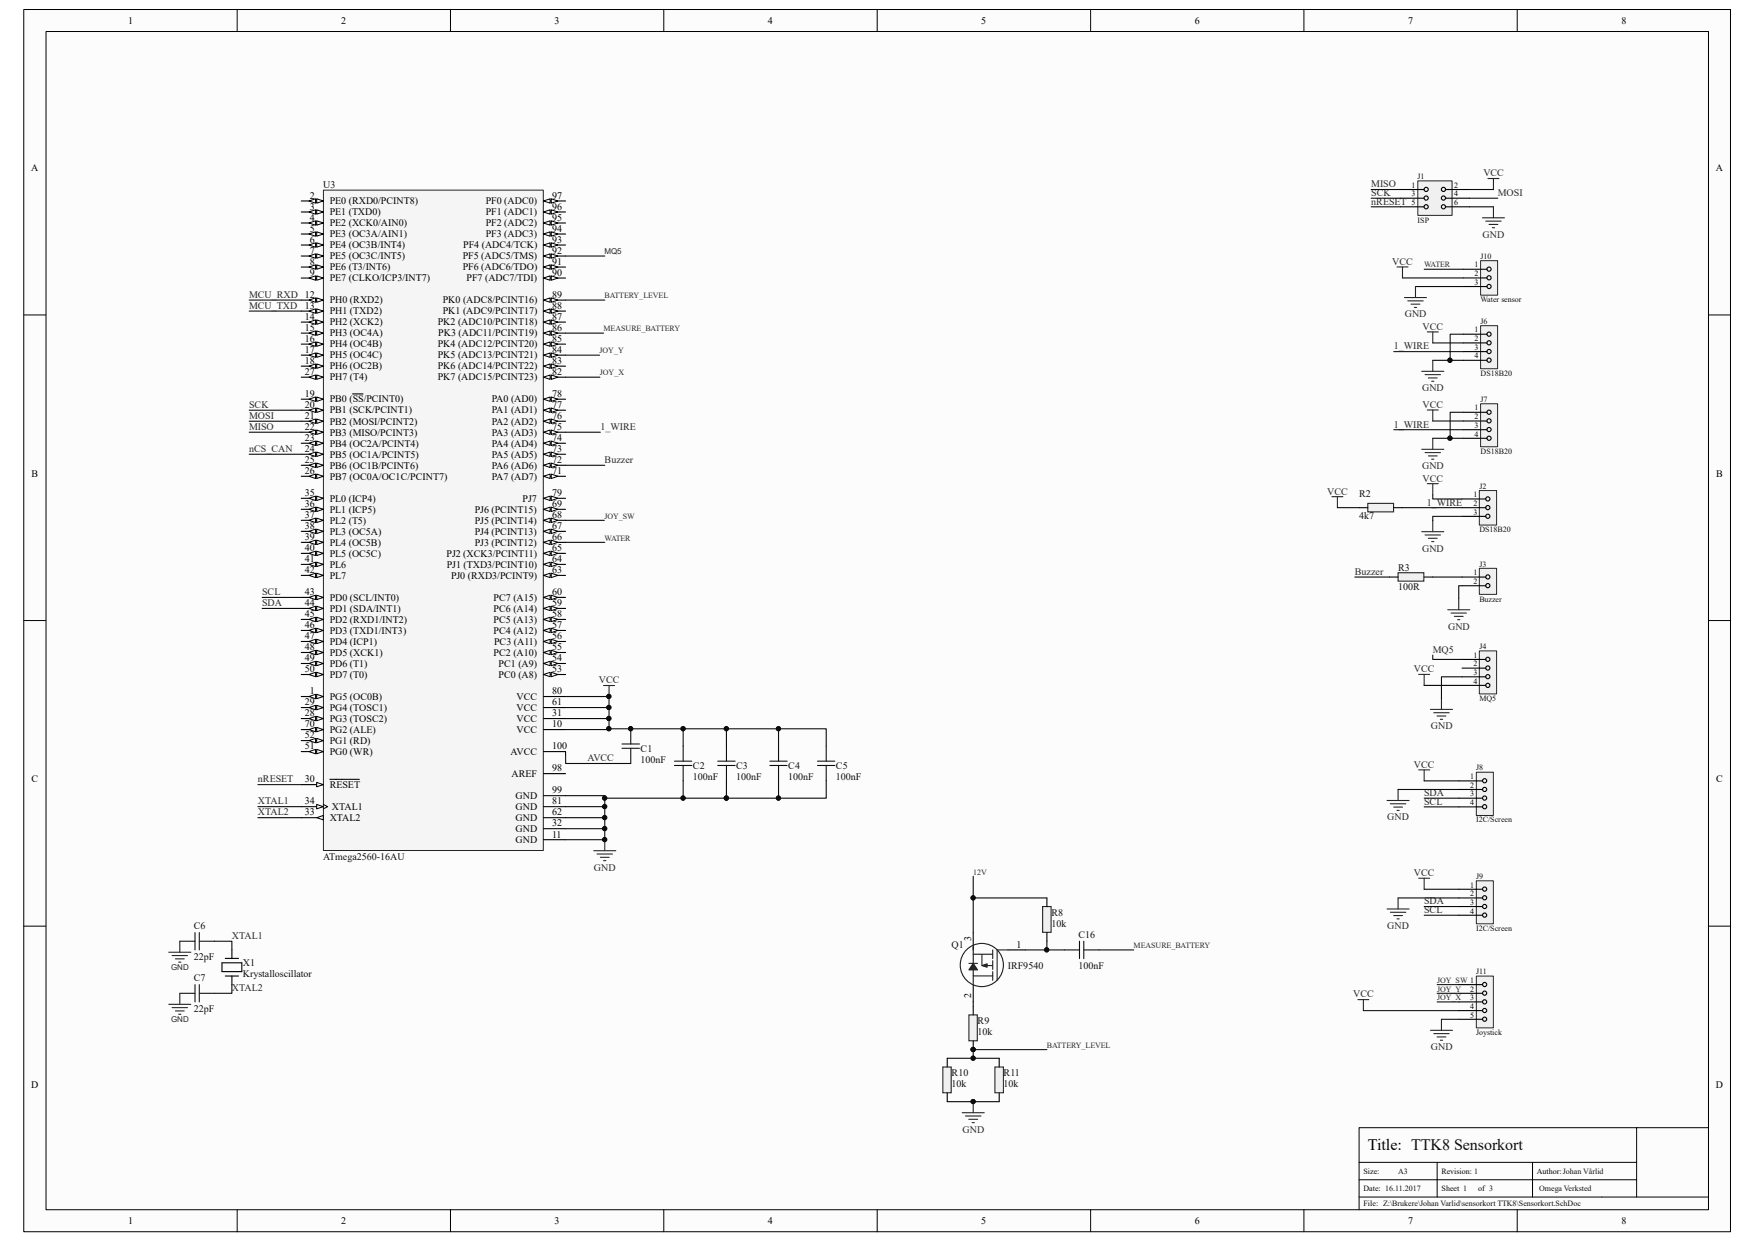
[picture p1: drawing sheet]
<svg xmlns="http://www.w3.org/2000/svg" width="297mm" height="210mm" viewBox="0 0 297 210" stroke-linecap="round" stroke-linejoin="round" font-family="sans-serif">
<defs><g id="words">
<text font-size="2.7" x="231.5" y="194.6">Title: TTK8 Sensorkort</text>
<g font-size="1.7">
<text x="21.7" y="4">1</text>
<text x="57.7" y="4">2</text>
<text x="93.9" y="4">3</text>
<text x="130" y="4">4</text>
<text x="166.1" y="4">5</text>
<text x="202.2" y="4">6</text>
<text x="238.3" y="4">7</text>
<text x="274.4" y="4">8</text>
<text x="5.3" y="29">A</text>
<text x="290.4" y="29">A</text>
<text x="52.4" y="35.5">3</text>
<text x="52.4" y="33.7">2</text>
<text x="55.8" y="34.6">PE0 (RXD0/PCINT8)</text>
<text x="82.2" y="34.6">PF0 (ADC0)</text>
<text x="93.4" y="35.5">96</text>
<text x="93.4" y="33.7">97</text>
<text x="52.4" y="41.1">6</text>
<text x="52.4" y="39.2">5</text>
<text x="52.4" y="37.4">4</text>
<text x="55.8" y="40.2">PE3 (OC3A/AIN1)</text>
<text x="55.8" y="38.3">PE2 (XCK0/AIN0)</text>
<text x="55.8" y="36.4">PE1 (TXD0)</text>
<text x="82.2" y="36.4">PF1 (ADC1)</text>
<text x="82.2" y="38.3">PF2 (ADC2)</text>
<text x="82.2" y="40.2">PF3 (ADC3)</text>
<text x="93.4" y="37.4">95</text>
<text x="93.4" y="41.1">93</text>
<text x="93.4" y="39.2">94</text>
<text x="52.4" y="43">7</text>
<text x="52.4" y="44.8">8</text>
<text x="52.4" y="46.7">9</text>
<text x="55.8" y="42">PE4 (OC3B/INT4)</text>
<text x="55.8" y="43.9">PE5 (OC3C/INT5)</text>
<text x="55.8" y="45.8">PE6 (T3/INT6)</text>
<text x="55.8" y="47.6">PE7 (CLKO/ICP3/INT7)</text>
<text x="78.3" y="43.9">PF5 (ADC5/TMS)</text>
<text x="78.3" y="45.8">PF6 (ADC6/TDO)</text>
<text x="78.4" y="42">PF4 (ADC4/TCK)</text>
<text x="79" y="47.6">PF7 (ADC7/TDI)</text>
<text x="93.4" y="43">92</text>
<text x="93.4" y="44.8">91</text>
<text x="93.4" y="46.7">90</text>
<text x="51.6" y="52.3">13</text>
<text x="55.8" y="53.2">PH1 (TXD2)</text>
<text x="55.8" y="51.4">PH0 (RXD2)</text>
<text x="74.9" y="53.2">PK1 (ADC9/PCINT17)</text>
<text x="74.9" y="51.4">PK0 (ADC8/PCINT16)</text>
<text x="93.4" y="52.3">88</text>
<text x="93.4" y="50.4">89</text>
<text x="51.6" y="54.1">14</text>
<text x="51.6" y="56">15</text>
<text x="51.6" y="57.9">16</text>
<text x="51.6" y="59.7">17</text>
<text x="55.8" y="55.1">PH2 (XCK2)</text>
<text x="55.8" y="56.9">PH3 (OC4A)</text>
<text x="55.8" y="58.8">PH4 (OC4B)</text>
<text x="74.1" y="58.8">PK4 (ADC12/PCINT20)</text>
<text x="74.1" y="55.1">PK2 (ADC10/PCINT18)</text>
<text x="74.2" y="56.9">PK3 (ADC11/PCINT19)</text>
<text x="93.4" y="59.7">84</text>
<text x="93.4" y="57.9">85</text>
<text x="93.4" y="56">86</text>
<text x="93.4" y="54.1">87</text>
<text x="51.6" y="61.6">18</text>
<text x="51.6" y="63.5">27</text>
<text x="55.8" y="60.7">PH5 (OC4C)</text>
<text x="55.8" y="62.5">PH6 (OC2B)</text>
<text x="55.8" y="64.4">PH7 (T4)</text>
<text x="74.1" y="60.7">PK5 (ADC13/PCINT21)</text>
<text x="74.1" y="62.5">PK6 (ADC14/PCINT22)</text>
<text x="74.1" y="64.4">PK7 (ADC15/PCINT23)</text>
<text x="93.4" y="61.6">83</text>
<text x="93.4" y="63.5">82</text>
<text x="51.6" y="70.9">21</text>
<text x="51.6" y="69">20</text>
<text x="51.6" y="67.2">19</text>
<text x="55.8" y="71.8">PB2 (MOSI/PCINT2)</text>
<text x="55.8" y="70">PB1 (SCK/PCINT1)</text>
<text x="55.8" y="68.1">PB0 (SS/PCINT0)</text>
<text x="83.2" y="70">PA1 (AD1)</text>
<text x="83.2" y="71.8">PA2 (AD2)</text>
<text x="83.2" y="68.1">PA0 (AD0)</text>
<text x="93.4" y="69">77</text>
<text x="93.4" y="70.9">76</text>
<text x="93.4" y="67.2">78</text>
<text x="51.6" y="76.5">24</text>
<text x="51.6" y="72.8">22</text>
<text x="51.6" y="74.6">23</text>
<text x="55.8" y="77.4">PB5 (OC1A/PCINT5)</text>
<text x="55.8" y="73.7">PB3 (MISO/PCINT3)</text>
<text x="55.8" y="75.6">PB4 (OC2A/PCINT4)</text>
<text x="83.2" y="75.6">PA4 (AD4)</text>
<text x="83.2" y="77.4">PA5 (AD5)</text>
<text x="83.2" y="73.7">PA3 (AD3)</text>
<text x="93.4" y="74.6">74</text>
<text x="93.4" y="76.5">73</text>
<text x="93.4" y="72.8">75</text>
<text x="5.3" y="80.6">B</text>
<text x="51.6" y="78.4">25</text>
<text x="51.6" y="80.2">26</text>
<text x="51.6" y="84">35</text>
<text x="55.8" y="79.3">PB6 (OC1B/PCINT6)</text>
<text x="55.8" y="81.2">PB7 (OC0A/OC1C/PCINT7)</text>
<text x="83.2" y="81.2">PA7 (AD7)</text>
<text x="83.2" y="79.3">PA6 (AD6)</text>
<text x="93.4" y="80.2">71</text>
<text x="93.4" y="78.4">72</text>
<text x="93.4" y="84">79</text>
<text x="290.4" y="80.6">B</text>
<text x="51.6" y="87.7">37</text>
<text x="51.6" y="89.6">38</text>
<text x="51.6" y="85.9">36</text>
<text x="55.8" y="88.6">PL2 (T5)</text>
<text x="55.8" y="84.9">PL0 (ICP4)</text>
<text x="55.8" y="86.8">PL1 (ICP5)</text>
<text x="80.3" y="88.6">PJ5 (PCINT14)</text>
<text x="80.3" y="86.8">PJ6 (PCINT15)</text>
<text x="88.4" y="84.9">PJ7</text>
<text x="93.4" y="87.7">68</text>
<text x="93.4" y="85.9">69</text>
<text x="93.4" y="89.6">67</text>
<text x="51.6" y="91.4">39</text>
<text x="51.6" y="93.3">40</text>
<text x="51.6" y="95.2">41</text>
<text x="55.8" y="90.5">PL3 (OC5A)</text>
<text x="55.8" y="92.4">PL4 (OC5B)</text>
<text x="55.8" y="94.2">PL5 (OC5C)</text>
<text x="75.6" y="94.2">PJ2 (XCK3/PCINT11)</text>
<text x="80.3" y="92.4">PJ3 (PCINT12)</text>
<text x="80.3" y="90.5">PJ4 (PCINT13)</text>
<text x="93.4" y="91.4">66</text>
<text x="93.4" y="93.3">65</text>
<text x="93.4" y="95.2">64</text>
<text x="51.6" y="100.8">43</text>
<text x="51.6" y="97">42</text>
<text x="55.8" y="101.7">PD0 (SCL/INT0)</text>
<text x="55.8" y="96.1">PL6</text>
<text x="55.8" y="98">PL7</text>
<text x="75.6" y="96.1">PJ1 (TXD3/PCINT10)</text>
<text x="76.3" y="98">PJ0 (RXD3/PCINT9)</text>
<text x="83.5" y="101.7">PC7 (A15)</text>
<text x="93.4" y="97">63</text>
<text x="93.4" y="100.8">60</text>
<text x="51.6" y="104.5">45</text>
<text x="51.6" y="102.6">44</text>
<text x="51.6" y="106.3">46</text>
<text x="55.8" y="105.4">PD2 (RXD1/INT2)</text>
<text x="55.8" y="103.5">PD1 (SDA/INT1)</text>
<text x="55.8" y="107.3">PD3 (TXD1/INT3)</text>
<text x="83.5" y="107.3">PC4 (A12)</text>
<text x="83.5" y="105.4">PC5 (A13)</text>
<text x="83.5" y="103.5">PC6 (A14)</text>
<text x="93.4" y="106.3">57</text>
<text x="93.4" y="104.5">58</text>
<text x="93.4" y="102.6">59</text>
<text x="51.6" y="108.2">47</text>
<text x="51.6" y="110.1">48</text>
<text x="51.6" y="111.9">49</text>
<text x="51.6" y="113.8">50</text>
<text x="55.8" y="109.1">PD4 (ICP1)</text>
<text x="55.8" y="111">PD5 (XCK1)</text>
<text x="55.8" y="112.9">PD6 (T1)</text>
<text x="83.5" y="111">PC2 (A10)</text>
<text x="83.6" y="109.1">PC3 (A11)</text>
<text x="84.4" y="112.9">PC1 (A9)</text>
<text x="93.4" y="111.9">54</text>
<text x="93.4" y="110.1">55</text>
<text x="93.4" y="108.2">56</text>
<text x="93.4" y="113.8">53</text>
<text x="51.6" y="119.4">29</text>
<text x="52.4" y="117.5">1</text>
<text x="55.8" y="118.4">PG5 (OC0B)</text>
<text x="55.8" y="114.7">PD7 (T0)</text>
<text x="84.4" y="114.7">PC0 (A8)</text>
<text x="87.4" y="118.4">VCC</text>
<text x="93.4" y="117.5">80</text>
<text x="93.4" y="119.4">61</text>
<text x="51.6" y="125">52</text>
<text x="51.6" y="123.1">70</text>
<text x="51.6" y="121.2">28</text>
<text x="55.8" y="125.9">PG1 (RD)</text>
<text x="55.8" y="124">PG2 (ALE)</text>
<text x="55.8" y="122.2">PG3 (TOSC2)</text>
<text x="55.8" y="120.3">PG4 (TOSC1)</text>
<text x="87.4" y="122.2">VCC</text>
<text x="87.4" y="124">VCC</text>
<text x="87.4" y="120.3">VCC</text>
<text x="93.4" y="121.2">31</text>
<text x="93.4" y="123.1">10</text>
<text x="51.6" y="126.8">51</text>
<text x="55.8" y="127.8">PG0 (WR)</text>
<text x="86.4" y="127.8">AVCC</text>
<text x="86.6" y="131.5">AREF</text>
<text x="93.4" y="126.8">100</text>
<text x="93.4" y="130.6">98</text>
<text x="5.3" y="132.4">C</text>
<text x="51.6" y="132.4">30</text>
<text x="51.6" y="136.1">34</text>
<text x="55.8" y="133.3">RESET</text>
<text x="56.2" y="137.1">XTAL1</text>
<text x="87.2" y="137.1">GND</text>
<text x="87.2" y="135.2">GND</text>
<text x="93.4" y="136.1">81</text>
<text x="93.4" y="134.3">99</text>
<text x="290.4" y="132.4">C</text>
<text x="51.6" y="138">33</text>
<text x="55.8" y="138.9">XTAL2</text>
<text x="87.2" y="142.7">GND</text>
<text x="87.2" y="140.8">GND</text>
<text x="87.2" y="138.9">GND</text>
<text x="93.4" y="141.7">11</text>
<text x="93.4" y="139.9">32</text>
<text x="93.4" y="138">62</text>
<text x="164.3" y="159.3" transform="rotate(-90 164.3 159.3)">3</text>
<text x="172" y="160.4">1</text>
<text x="164.3" y="168.9" transform="rotate(-90 164.3 168.9)">2</text>
<text x="5.3" y="184.1">D</text>
<text x="290.4" y="184.1">D</text>
<text x="21.7" y="207.1">1</text>
<text x="57.7" y="207.1">2</text>
<text x="93.9" y="207.1">3</text>
<text x="130" y="207.1">4</text>
<text x="166.1" y="207.1">5</text>
<text x="202.2" y="207.1">6</text>
<text x="238.3" y="207.1">7</text>
<text x="274.4" y="207.1">8</text>
</g>
<g font-size="1.7" fill="#262626">
<text x="251" y="29.8">VCC</text>
<text x="232.1" y="31.7">MISO</text>
<text x="232.1" y="33.2">SCK</text>
<text x="232.1" y="34.6">nRESET</text>
<text x="253.5" y="33.2">MOSI</text>
<text x="250.9" y="40.2">GND</text>
<text x="235.6" y="44.8">VCC</text>
<text x="42.2" y="50.4">MCU_RXD 12</text>
<text x="42.2" y="52.3">MCU_TXD</text>
<text x="237.7" y="53.7">GND</text>
<text x="235.9" y="59.1">1_WIRE</text>
<text x="240.7" y="55.8">VCC</text>
<text x="42.2" y="69">SCK</text>
<text x="42.2" y="70.9">MOSI</text>
<text x="240.7" y="66.2">GND</text>
<text x="240.7" y="69">VCC</text>
<text x="42.2" y="72.8">MISO</text>
<text x="42.2" y="76.5">nCS_CAN</text>
<text x="101.6" y="72.8">1_WIRE</text>
<text x="235.9" y="72.3">1_WIRE</text>
<text x="102.3" y="78.4">Buzzer</text>
<text x="224.6" y="83.7">VCC</text>
<text x="240.7" y="79.4">GND</text>
<text x="240.7" y="81.5">VCC</text>
<text x="241.5" y="85.6">1_WIRE</text>
<text x="240.7" y="93.3">GND</text>
<text x="44.4" y="100.8">SCL</text>
<text x="229.3" y="97.3">Buzzer</text>
<text x="44.4" y="102.6">SDA</text>
<text x="245.1" y="106.6">GND</text>
<text x="239.3" y="113.8">VCC</text>
<text x="242.5" y="110.5">MQ5</text>
<text x="101.3" y="115.7">VCC</text>
<text x="242.1" y="123.4">GND</text>
<text x="99.4" y="128.9">AVCC</text>
<text x="239.3" y="129.9">VCC</text>
<text x="43.6" y="132.4">nRESET</text>
<text x="43.6" y="136.1">XTAL1</text>
<text x="241" y="134.7">SDA</text>
<text x="241" y="136.2">SCL</text>
<text x="43.6" y="138">XTAL2</text>
<text x="234.8" y="138.9">GND</text>
<text x="100.5" y="147.3">GND</text>
<text x="239.3" y="148.3">VCC</text>
<text x="241" y="153">SDA</text>
<text x="241" y="154.5">SCL</text>
<text x="39.2" y="158.9">XTAL1</text>
<text x="234.8" y="157.2">GND</text>
<text x="39.2" y="167.7">XTAL2</text>
<text x="229" y="168.8">VCC</text>
<text x="242.1" y="177.7">GND</text>
<text x="162.9" y="191.7">GND</text>
</g>
<g font-size="1.7" fill="#0e0e0e">
<text x="54.7" y="31.8">U3</text>
<text x="230" y="84.1">R2</text>
<text x="230" y="87.8">4k7</text>
<text x="236.6" y="96.6">R3</text>
<text x="236.6" y="99.9">100R</text>
<text x="108.4" y="127.2">C1</text>
<text x="108.4" y="129.1">100nF</text>
<text x="117.3" y="130.1">C2</text>
<text x="117.3" y="132">100nF</text>
<text x="124.6" y="130.1">C3</text>
<text x="124.6" y="132">100nF</text>
<text x="133.4" y="130.1">C4</text>
<text x="133.4" y="132">100nF</text>
<text x="141.5" y="130.1">C5</text>
<text x="141.5" y="132">100nF</text>
<text x="54.7" y="145.5">ATmega2560-16AU</text>
<text x="177.9" y="154.9">R8</text>
<text x="32.8" y="157.3">C6</text>
<text x="161" y="160.4">Q1</text>
<text x="177.9" y="156.8">10k</text>
<text x="182.5" y="158.7">C16</text>
<text x="32.8" y="162.4">22pF</text>
<text x="32.8" y="166.1">C7</text>
<text x="41.1" y="163.5">X1</text>
<text x="41.1" y="165.4">Krystalloscillator</text>
<text x="170.6" y="164">IRF9540</text>
<text x="182.5" y="163.9">100nF</text>
<text x="32.8" y="171.2">22pF</text>
<text x="165.4" y="173.3">R9</text>
<text x="165.4" y="175.1">10k</text>
<text x="161" y="182.1">R10</text>
<text x="161" y="183.9">10k</text>
<text x="169.8" y="182.1">R11</text>
<text x="169.8" y="183.9">10k</text>
</g>
<g font-size="1.4">
<text x="238.9" y="31.8">1</text>
<text x="238.9" y="33.2">3</text>
<text x="238.9" y="34.7">5</text>
<text x="246.1" y="31.8">2</text>
<text x="246.1" y="33.2">4</text>
<text x="246.1" y="34.7">6</text>
<text x="249.5" y="45.3">1</text>
<text x="249.5" y="46.7">2</text>
<text x="249.5" y="48.2">3</text>
<text x="249.5" y="56.3">1</text>
<text x="249.5" y="57.7">2</text>
<text x="249.5" y="59.2">3</text>
<text x="249.5" y="60.7">4</text>
<text x="249.5" y="69.5">1</text>
<text x="249.5" y="71">2</text>
<text x="249.5" y="72.4">3</text>
<text x="249.5" y="73.9">4</text>
<text x="249.3" y="84.2">1</text>
<text x="249.3" y="85.6">2</text>
<text x="249.3" y="87.1">3</text>
<text x="249.3" y="97.4">1</text>
<text x="249.3" y="98.8">2</text>
<text x="249.3" y="111.3">1</text>
<text x="249.3" y="112.8">2</text>
<text x="249.3" y="114.3">3</text>
<text x="249.3" y="115.7">4</text>
<text x="248.8" y="131.9">1</text>
<text x="248.8" y="133.3">2</text>
<text x="248.8" y="134.8">3</text>
<text x="248.8" y="136.3">4</text>
<text x="248.8" y="150.2">1</text>
<text x="248.8" y="151.7">2</text>
<text x="248.8" y="153.1">3</text>
<text x="248.8" y="154.6">4</text>
<text x="248.8" y="167.8">2</text>
<text x="248.8" y="169.3">3</text>
<text x="248.8" y="170.7">4</text>
<text x="248.8" y="172.2">5</text>
<text x="230.8" y="198.6">Size:</text>
<text x="230.8" y="201.5">Date: 16.11.2017</text>
<text x="244" y="198.6">Revision: 1</text>
<text x="244" y="201.5">Sheet 1</text>
<text x="250.2" y="201.5">of 3</text>
<text x="260.1" y="198.6">Author:Johan Vårlid</text>
<text x="230.8" y="204.1">File: Z:\Brukere\Johan Varlid\sensorkort TTK8\Sensorkort.SchDoc</text>
</g>
<g font-size="1.4" fill="#0e0e0e">
<text x="239.9" y="30.3">J1</text>
<text x="239.9" y="37.7">ISP</text>
<text x="250.6" y="43.8">J10</text>
<text x="250.6" y="51.2">Water sensor</text>
<text x="250.6" y="54.8">J6</text>
<text x="250.6" y="63.6">DS18B20</text>
<text x="250.6" y="68">J7</text>
<text x="250.6" y="76.8">DS18B20</text>
<text x="250.4" y="82.7">J2</text>
<text x="250.4" y="90">DS18B20</text>
<text x="250.4" y="95.9">J3</text>
<text x="250.4" y="101.8">Buzzer</text>
<text x="250.4" y="109.9">J4</text>
<text x="250.4" y="118.7">MQ5</text>
<text x="249.8" y="130.4">J8</text>
<text x="249.8" y="139.2">I2C/Screen</text>
<text x="249.8" y="148.7">J9</text>
<text x="249.8" y="157.6">I2C/Screen</text>
<text x="249.8" y="164.9">J11</text>
<text x="249.8" y="175.2">Joystick</text>
<text x="236.6" y="198.6">A3</text>
<text x="260.5" y="201.5">Omega Verksted</text>
</g>
<g font-size="1.4" fill="#262626">
<text x="102.3" y="43.1">MQ5</text>
<text x="241" y="45.3">WATER</text>
<text x="102.3" y="50.5">BATTERY_LEVEL</text>
<text x="101.5" y="59.8">JOY_Y</text>
<text x="102.2" y="56.1">MEASURE_BATTERY</text>
<text x="101.5" y="63.5">JOY_X</text>
<text x="102.3" y="87.8">JOY_SW</text>
<text x="102.3" y="91.5">WATER</text>
<text x="164.7" y="148">12V</text>
<text x="191.9" y="160.5">MEASURE_BATTERY</text>
<text x="29" y="164.2">GND</text>
<text x="243.2" y="167.8">JOY_Y</text>
<text x="243.2" y="166.3">JOY_SW 1</text>
<text x="29" y="173">GND</text>
<text x="243.2" y="169.3">JOY_X</text>
<text x="177.2" y="177.3">BATTERY_LEVEL</text>
</g>
</g></defs>
<path d="M4.1 1.7h288.8v206.7h-288.8z" fill="#fcfcfc"/>
<path d="M4 1.6h288.9v206.8h-288.9z" fill="none" stroke="#000" stroke-width=".17"/>
<path d="M7.8 5.4h281.3v199.3h-281.3z" fill="#fcfcfc"/>
<g fill="none" stroke="#000" stroke-width=".17">
<path d="M7.8 5.3h281.3v199.4h-281.3zM40.1 1.6v3.7M76.2 1.6v3.7M112.3 1.6v3.7M148.5 1.6v3.7M184.6 1.6v3.7M220.7 1.6v3.7M256.8 1.6v3.7M4 53.3h3.7M289.2 53.3h3.7M4 105h3.7M289.2 105h3.7"/>
<path d="M4 156.7h3.7M289.2 156.7h3.7M230 196.7h47M230 199.7h47M243.2 196.7v5.9M259.4 196.7v5.9M277 190.8v11.8M289.2 190.8h-59.2v13.9M40.1 204.7v3.7M76.2 204.7v3.7M112.3 204.7v3.7M148.5 204.7v3.7"/>
<path d="M184.6 204.7v3.7M220.7 204.7v3.7M230 202.6h59.2M256.8 204.7v3.7"/>
</g>
<path d="M37.6 162.9h3.3v1.5h-3.3zM38.1 165.2h2.3M38.1 162.2h2.3M39.2 160.8v1.4M39.2 165.2v1.4" fill="none" stroke="#000" stroke-width=".19"/>
<g fill="none" stroke="#151515" stroke-width=".19">
<path d="M114.1 129.5h3M114.1 128.8h3M115.6 126.2v2.6M115.6 129.5v2.6M121.5 129.5h2.9M121.5 128.8h2.9M122.9 126.2v2.6M122.9 129.5v2.6M130.3 129.5h2.9M130.3 128.8h2.9M131.8 126.2v2.6M131.8 129.5v2.6"/>
<path d="M138.4 129.5h2.9M138.4 128.8h2.9M139.8 126.2v2.6M139.8 129.5v2.6M30.4 159.3h2.6M33 157.8v3M33.7 157.8v3M33.7 159.3h2.6M30.4 168.1h2.6M33 166.6v3M33.7 166.6v3M33.7 168.1h2.6"/>
</g>
<path d="M30.4 159.3v1.8M28.6 161.1h3.7M28.6 170h3.7M29.1 161.7h2.6M29.1 170.5h2.6M29.7 162.3h1.5M29.7 171.1h1.5M30.2 162.8h.4M30.2 171.6h.4M30.4 168.1v1.9" fill="none" stroke="#262626" stroke-width=".19"/>
<path d="M240 30.6h5.7v5.8h-5.7z" fill="#f0f0f0"/>
<path d="M239.9 30.6h5.8v5.8h-5.8z" fill="none" stroke="#262626" stroke-width=".17"/>
<g fill="none" stroke="#000" stroke-width=".19">
<path d="M237 32.1h4M237 33.5h4M237 35h4M244.7 32.1h4M244.7 33.5h4M244.7 35h4"/>
<circle cx="241.4" cy="32.1" r=".35"/>
<circle cx="241.4" cy="33.5" r=".35"/>
<circle cx="241.4" cy="35" r=".35"/>
<circle cx="244.3" cy="32.1" r=".35"/>
<circle cx="244.3" cy="33.5" r=".35"/>
<circle cx="244.3" cy="35" r=".35"/>
</g>
<path d="M250.9 36.9h3.7M251.4 37.4h2.7M251.8 30.2h1.9M252 38h1.5M252.6 38.5h.3M252.7 30.2v1.9M252.7 35v1.9" fill="none" stroke="#262626" stroke-width=".19"/>
<path d="M250.4 83.1h2.9v5.8h-2.9z" fill="#f0f0f0"/>
<path d="M250.4 83h2.9v5.9h-2.9z" fill="none" stroke="#262626" stroke-width=".17"/>
<g fill="none" stroke="#000" stroke-width=".19">
<path d="M247.4 84.4h4.1M247.4 85.9h4.1M247.4 87.4h4.1"/>
<circle cx="251.8" cy="87.4" r=".35"/>
<circle cx="251.8" cy="84.4" r=".35"/>
<circle cx="251.8" cy="85.9" r=".35"/>
</g>
<path d="M240.6 90h3.7M241.2 90.5h2.6M241.5 81.9h1.9M241.7 91.1h1.5M242.3 91.7h.4M242.5 81.9v1.8M242.5 88.1v1.9" fill="none" stroke="#262626" stroke-width=".19"/>
<path d="M250.4 96.2h2.9v4.4h-2.9z" fill="#f0f0f0"/>
<path d="M250.4 96.2h2.9v4.4h-2.9z" fill="none" stroke="#262626" stroke-width=".17"/>
<g fill="none" stroke="#000" stroke-width=".19">
<path d="M247.4 97.7h4.1M247.4 99.1h4.1"/>
<circle cx="251.8" cy="97.6" r=".35"/>
<circle cx="251.8" cy="99.1" r=".35"/>
</g>
<path d="M225.4 84.1h1.9M226.3 84.1v1.8" fill="none" stroke="#262626" stroke-width=".19"/>
<path d="M231.5 85.2h4.3v1.4h-4.3z" fill-rule="evenodd" fill="#f0f0f0" stroke="#262626" stroke-width=".19"/>
<path d="M230 85.9h1.5M235.9 85.9h1.5" fill="none" stroke="#000" stroke-width=".19"/>
<path d="M236.6 96.9h4.4v1.4h-4.4z" fill-rule="evenodd" fill="#f0f0f0" stroke="#262626" stroke-width=".19"/>
<path d="M235.2 97.7h1.4M241 97.7h1.5" fill="none" stroke="#000" stroke-width=".19"/>
<path d="M245 103.2h3.7M245.6 103.7h2.6M246.1 104.3h1.5M246.7 104.9h.4M246.9 101.3v1.9" fill="none" stroke="#262626" stroke-width=".19"/>
<path d="M105.3 125.9h2.9M105.3 126.6h2.9M106.7 123.3v2.6M106.7 126.6v2.6" fill="none" stroke="#151515" stroke-width=".19"/>
<circle cx="106.7" cy="123.3" r=".35" fill="#0e0e0e" stroke="#0e0e0e" stroke-width=".17"/>
<path d="M250.4 110.2h2.9v7.2h-2.9z" fill="#f0f0f0"/>
<path d="M250.4 110.2h2.9v7.2h-2.9z" fill="none" stroke="#262626" stroke-width=".17"/>
<g fill="none" stroke="#000" stroke-width=".19">
<path d="M247.4 111.6h4.1M247.4 113.1h4.1M247.4 114.5h4.1M247.4 116h4.1"/>
<circle cx="251.8" cy="111.6" r=".35"/>
<circle cx="251.8" cy="114.5" r=".35"/>
<circle cx="251.8" cy="116" r=".35"/>
<circle cx="251.8" cy="113" r=".35"/>
</g>
<path d="M240.1 114.1h1.9M241 114.1v1.9M243.9 118.2v1.9M242.1 120.1h3.7M242.6 120.6h2.7M243.2 121.2h1.5M243.8 121.7h.3" fill="none" stroke="#262626" stroke-width=".19"/>
<path d="M54.8 32.2h37.1v111.7h-37.1z" fill="#f5f5f5"/>
<path d="M54.7 32.2h37.2v111.7h-37.2z" fill="none" stroke="#262626" stroke-width=".17"/>
<path d="M92 97.4h3.7" fill="none" stroke="#000" stroke-width=".19"/>
<path d="M92 97.4l1.1-.4v.7z" fill="#fcfcfc"/>
<path d="M92 97.4l1.1-.4v.7z" fill="none" stroke="#000" stroke-width=".17"/>
<path d="M93.3 97l1.1 .4-1.1 .3z" fill="#fcfcfc"/>
<path d="M93.3 97l1.1 .4-1.1 .3z" fill="none" stroke="#000" stroke-width=".17"/>
<path d="M51 117.9h3.7M92 127.2h3.7M92 121.6h3.7M92 136.5h3.7M92 142.1h3.7M92 140.2h3.7" fill="none" stroke="#000" stroke-width=".19"/>
<path d="M53.6 117.5l1.1 .4-1.1 .3z" fill="#fcfcfc"/>
<path d="M53.6 117.5l1.1 .4-1.1 .3z" fill="none" stroke="#000" stroke-width=".17"/>
<path d="M52.3 117.9l1.1-.4v.7z" fill="#fcfcfc"/>
<path d="M52.3 117.9l1.1-.4v.7z" fill="none" stroke="#000" stroke-width=".17"/>
<path d="M51 104.8h3.7" fill="none" stroke="#000" stroke-width=".19"/>
<path d="M53.6 104.5l1.1 .3-1.1 .4z" fill="#fcfcfc"/>
<path d="M53.6 104.5l1.1 .3-1.1 .4z" fill="none" stroke="#000" stroke-width=".17"/>
<path d="M52.3 104.8l1.1-.3v.7z" fill="#fcfcfc"/>
<path d="M52.3 104.8l1.1-.3v.7z" fill="none" stroke="#000" stroke-width=".17"/>
<path d="M51 132.8h3.7" fill="none" stroke="#000" stroke-width=".19"/>
<path d="M53.6 132.4l1.1 .4-1.1 .4z" fill="#fcfcfc"/>
<path d="M53.6 132.4l1.1 .4-1.1 .4z" fill="none" stroke="#000" stroke-width=".17"/>
<path d="M92 75h3.7M55.8 131.9h2.1M57.9 131.9h.9M58.9 131.9h.9M59.9 131.9h.9" fill="none" stroke="#000" stroke-width=".19"/>
<path d="M92 75l1.1-.4v.8z" fill="#fcfcfc"/>
<path d="M92 75l1.1-.4v.8z" fill="none" stroke="#000" stroke-width=".17"/>
<path d="M93.3 74.6l1.1 .4-1.1 .4z" fill="#fcfcfc"/>
<path d="M93.3 74.6l1.1 .4-1.1 .4z" fill="none" stroke="#000" stroke-width=".17"/>
<path d="M92 80.6h3.7" fill="none" stroke="#000" stroke-width=".19"/>
<path d="M92 80.6l1.1-.4v.8z" fill="#fcfcfc"/>
<path d="M92 80.6l1.1-.4v.8z" fill="none" stroke="#000" stroke-width=".17"/>
<path d="M93.3 80.2l1.1 .4-1.1 .4z" fill="#fcfcfc"/>
<path d="M93.3 80.2l1.1 .4-1.1 .4z" fill="none" stroke="#000" stroke-width=".17"/>
<path d="M92 76.9h3.7" fill="none" stroke="#000" stroke-width=".19"/>
<path d="M92 76.9l1.1-.4v.7z" fill="#fcfcfc"/>
<path d="M92 76.9l1.1-.4v.7z" fill="none" stroke="#000" stroke-width=".17"/>
<path d="M93.3 76.5l1.1 .4-1.1 .3z" fill="#fcfcfc"/>
<path d="M93.3 76.5l1.1 .4-1.1 .3zM54.7 136.1l.8 .4-.8 .4" fill="none" stroke="#000" stroke-width=".17"/>
<path d="M92 117.9h3.7M51 136.5h3.7" fill="none" stroke="#000" stroke-width=".19"/>
<path d="M53.6 136.1l1.1 .4-1.1 .4z" fill="#fcfcfc"/>
<path d="M53.6 136.1l1.1 .4-1.1 .4z" fill="none" stroke="#000" stroke-width=".17"/>
<path d="M92 112.3h3.7" fill="none" stroke="#000" stroke-width=".19"/>
<path d="M92 112.3l1.1-.4v.8z" fill="#fcfcfc"/>
<path d="M92 112.3l1.1-.4v.8z" fill="none" stroke="#000" stroke-width=".17"/>
<path d="M93.3 111.9l1.1 .4-1.1 .4z" fill="#fcfcfc"/>
<path d="M93.3 111.9l1.1 .4-1.1 .4z" fill="none" stroke="#000" stroke-width=".17"/>
<path d="M92 110.4h3.7" fill="none" stroke="#000" stroke-width=".19"/>
<path d="M92 110.4l1.1-.4v.8z" fill="#fcfcfc"/>
<path d="M92 110.4l1.1-.4v.8z" fill="none" stroke="#000" stroke-width=".17"/>
<path d="M93.3 110l1.1 .4-1.1 .4z" fill="#fcfcfc"/>
<path d="M93.3 110l1.1 .4-1.1 .4z" fill="none" stroke="#000" stroke-width=".17"/>
<path d="M92 108.6h3.7" fill="none" stroke="#000" stroke-width=".19"/>
<path d="M92 108.6l1.1-.4v.7z" fill="#fcfcfc"/>
<path d="M92 108.6l1.1-.4v.7z" fill="none" stroke="#000" stroke-width=".17"/>
<path d="M93.3 108.2l1.1 .4-1.1 .3z" fill="#fcfcfc"/>
<path d="M93.3 108.2l1.1 .4-1.1 .3z" fill="none" stroke="#000" stroke-width=".17"/>
<path d="M92 106.7h3.7" fill="none" stroke="#000" stroke-width=".19"/>
<path d="M92 106.7l1.1-.4v.8z" fill="#fcfcfc"/>
<path d="M92 106.7l1.1-.4v.8z" fill="none" stroke="#000" stroke-width=".17"/>
<path d="M93.3 106.3l1.1 .4-1.1 .4z" fill="#fcfcfc"/>
<path d="M93.3 106.3l1.1 .4-1.1 .4z" fill="none" stroke="#000" stroke-width=".17"/>
<path d="M92 104.8h3.7" fill="none" stroke="#000" stroke-width=".19"/>
<path d="M92 104.8l1.1-.3v.7z" fill="#fcfcfc"/>
<path d="M92 104.8l1.1-.3v.7z" fill="none" stroke="#000" stroke-width=".17"/>
<path d="M93.3 104.5l1.1 .3-1.1 .4z" fill="#fcfcfc"/>
<path d="M93.3 104.5l1.1 .3-1.1 .4z" fill="none" stroke="#000" stroke-width=".17"/>
<path d="M92 88.1h3.7" fill="none" stroke="#000" stroke-width=".19"/>
<path d="M92 88.1l1.1-.4v.7z" fill="#fcfcfc"/>
<path d="M92 88.1l1.1-.4v.7z" fill="none" stroke="#000" stroke-width=".17"/>
<path d="M93.3 87.7l1.1 .4-1.1 .3z" fill="#fcfcfc"/>
<path d="M93.3 87.7l1.1 .4-1.1 .3z" fill="none" stroke="#000" stroke-width=".17"/>
<path d="M92 86.2h3.7" fill="none" stroke="#000" stroke-width=".19"/>
<path d="M92 86.2l1.1-.4v.8z" fill="#fcfcfc"/>
<path d="M92 86.2l1.1-.4v.8z" fill="none" stroke="#000" stroke-width=".17"/>
<path d="M93.3 85.8l1.1 .4-1.1 .4z" fill="#fcfcfc"/>
<path d="M93.3 85.8l1.1 .4-1.1 .4z" fill="none" stroke="#000" stroke-width=".17"/>
<path d="M51 103h3.7M92 130.9h3.7" fill="none" stroke="#000" stroke-width=".19"/>
<path d="M53.6 102.6l1.1 .4-1.1 .3z" fill="#fcfcfc"/>
<path d="M53.6 102.6l1.1 .4-1.1 .3z" fill="none" stroke="#000" stroke-width=".17"/>
<path d="M52.3 103l1.1-.4v.7z" fill="#fcfcfc"/>
<path d="M52.3 103l1.1-.4v.7z" fill="none" stroke="#000" stroke-width=".17"/>
<path d="M51 78.7h3.7" fill="none" stroke="#000" stroke-width=".19"/>
<path d="M53.6 78.4l1.1 .3-1.1 .4z" fill="#fcfcfc"/>
<path d="M53.6 78.4l1.1 .3-1.1 .4z" fill="none" stroke="#000" stroke-width=".17"/>
<path d="M52.3 78.7l1.1-.3v.7z" fill="#fcfcfc"/>
<path d="M52.3 78.7l1.1-.3v.7z" fill="none" stroke="#000" stroke-width=".17"/>
<path d="M51 106.7h3.7" fill="none" stroke="#000" stroke-width=".19"/>
<path d="M53.6 106.3l1.1 .4-1.1 .4z" fill="#fcfcfc"/>
<path d="M53.6 106.3l1.1 .4-1.1 .4z" fill="none" stroke="#000" stroke-width=".17"/>
<path d="M52.3 106.7l1.1-.4v.8z" fill="#fcfcfc"/>
<path d="M52.3 106.7l1.1-.4v.8z" fill="none" stroke="#000" stroke-width=".17"/>
<path d="M51 108.6h3.7" fill="none" stroke="#000" stroke-width=".19"/>
<path d="M53.6 108.2l1.1 .4-1.1 .3z" fill="#fcfcfc"/>
<path d="M53.6 108.2l1.1 .4-1.1 .3z" fill="none" stroke="#000" stroke-width=".17"/>
<path d="M52.3 108.6l1.1-.4v.7z" fill="#fcfcfc"/>
<path d="M52.3 108.6l1.1-.4v.7z" fill="none" stroke="#000" stroke-width=".17"/>
<path d="M51 110.4h3.7" fill="none" stroke="#000" stroke-width=".19"/>
<path d="M53.6 110l1.1 .4-1.1 .4z" fill="#fcfcfc"/>
<path d="M53.6 110l1.1 .4-1.1 .4z" fill="none" stroke="#000" stroke-width=".17"/>
<path d="M52.3 110.4l1.1-.4v.8z" fill="#fcfcfc"/>
<path d="M52.3 110.4l1.1-.4v.8z" fill="none" stroke="#000" stroke-width=".17"/>
<path d="M51 112.3h3.7" fill="none" stroke="#000" stroke-width=".19"/>
<path d="M53.6 111.9l1.1 .4-1.1 .4z" fill="#fcfcfc"/>
<path d="M53.6 111.9l1.1 .4-1.1 .4z" fill="none" stroke="#000" stroke-width=".17"/>
<path d="M52.3 112.3l1.1-.4v.8z" fill="#fcfcfc"/>
<path d="M52.3 112.3l1.1-.4v.8z" fill="none" stroke="#000" stroke-width=".17"/>
<path d="M51 114.1h3.7" fill="none" stroke="#000" stroke-width=".19"/>
<path d="M53.6 113.8l1.1 .3-1.1 .4z" fill="#fcfcfc"/>
<path d="M53.6 113.8l1.1 .3-1.1 .4z" fill="none" stroke="#000" stroke-width=".17"/>
<path d="M52.3 114.1l1.1-.3v.7z" fill="#fcfcfc"/>
<path d="M52.3 114.1l1.1-.3v.7z" fill="none" stroke="#000" stroke-width=".17"/>
<path d="M92 35.9h3.7" fill="none" stroke="#000" stroke-width=".19"/>
<path d="M92 35.9l1.1-.4v.7z" fill="#fcfcfc"/>
<path d="M92 35.9l1.1-.4v.7z" fill="none" stroke="#000" stroke-width=".17"/>
<path d="M93.3 35.5l1.1 .4-1.1 .3z" fill="#fcfcfc"/>
<path d="M93.3 35.5l1.1 .4-1.1 .3z" fill="none" stroke="#000" stroke-width=".17"/>
<path d="M92 37.7h3.7" fill="none" stroke="#000" stroke-width=".19"/>
<path d="M92 37.7l1.1-.3v.7z" fill="#fcfcfc"/>
<path d="M92 37.7l1.1-.3v.7z" fill="none" stroke="#000" stroke-width=".17"/>
<path d="M93.3 37.4l1.1 .3-1.1 .4z" fill="#fcfcfc"/>
<path d="M93.3 37.4l1.1 .3-1.1 .4z" fill="none" stroke="#000" stroke-width=".17"/>
<path d="M92 114.1h3.7" fill="none" stroke="#000" stroke-width=".19"/>
<path d="M92 114.1l1.1-.3v.7z" fill="#fcfcfc"/>
<path d="M92 114.1l1.1-.3v.7z" fill="none" stroke="#000" stroke-width=".17"/>
<path d="M93.3 113.8l1.1 .3-1.1 .4z" fill="#fcfcfc"/>
<path d="M93.3 113.8l1.1 .3-1.1 .4z" fill="none" stroke="#000" stroke-width=".17"/>
<path d="M92 73.1h3.7" fill="none" stroke="#000" stroke-width=".19"/>
<path d="M92 73.1l1.1-.3v.7z" fill="#fcfcfc"/>
<path d="M92 73.1l1.1-.3v.7z" fill="none" stroke="#000" stroke-width=".17"/>
<path d="M93.3 72.8l1.1 .3-1.1 .4z" fill="#fcfcfc"/>
<path d="M93.3 72.8l1.1 .3-1.1 .4z" fill="none" stroke="#000" stroke-width=".17"/>
<path d="M92 41.5h3.7" fill="none" stroke="#000" stroke-width=".19"/>
<path d="M92 41.5l1.1-.4v.7z" fill="#fcfcfc"/>
<path d="M92 41.5l1.1-.4v.7z" fill="none" stroke="#000" stroke-width=".17"/>
<path d="M93.3 41.1l1.1 .4-1.1 .3z" fill="#fcfcfc"/>
<path d="M93.3 41.1l1.1 .4-1.1 .3z" fill="none" stroke="#000" stroke-width=".17"/>
<path d="M92 43.3h3.7" fill="none" stroke="#000" stroke-width=".19"/>
<path d="M92 43.3l1.1-.3v.7z" fill="#fcfcfc"/>
<path d="M92 43.3l1.1-.3v.7z" fill="none" stroke="#000" stroke-width=".17"/>
<path d="M93.3 43l1.1 .3-1.1 .4z" fill="#fcfcfc"/>
<path d="M93.3 43l1.1 .3-1.1 .4z" fill="none" stroke="#000" stroke-width=".17"/>
<path d="M92 45.2h3.7" fill="none" stroke="#000" stroke-width=".19"/>
<path d="M92 45.2l1.1-.4v.8z" fill="#fcfcfc"/>
<path d="M92 45.2l1.1-.4v.8z" fill="none" stroke="#000" stroke-width=".17"/>
<path d="M93.3 44.8l1.1 .4-1.1 .4z" fill="#fcfcfc"/>
<path d="M93.3 44.8l1.1 .4-1.1 .4z" fill="none" stroke="#000" stroke-width=".17"/>
<path d="M92 47.1h3.7" fill="none" stroke="#000" stroke-width=".19"/>
<path d="M92 47.1l1.1-.4v.7z" fill="#fcfcfc"/>
<path d="M92 47.1l1.1-.4v.7z" fill="none" stroke="#000" stroke-width=".17"/>
<path d="M93.3 46.7l1.1 .4-1.1 .3z" fill="#fcfcfc"/>
<path d="M93.3 46.7l1.1 .4-1.1 .3z" fill="none" stroke="#000" stroke-width=".17"/>
<path d="M51 127.2h3.7" fill="none" stroke="#000" stroke-width=".19"/>
<path d="M53.6 126.8l1.1 .4-1.1 .4z" fill="#fcfcfc"/>
<path d="M53.6 126.8l1.1 .4-1.1 .4z" fill="none" stroke="#000" stroke-width=".17"/>
<path d="M52.3 127.2l1.1-.4v.8z" fill="#fcfcfc"/>
<path d="M52.3 127.2l1.1-.4v.8z" fill="none" stroke="#000" stroke-width=".17"/>
<path d="M51 125.3h3.7" fill="none" stroke="#000" stroke-width=".19"/>
<path d="M53.6 125l1.1 .3-1.1 .4z" fill="#fcfcfc"/>
<path d="M53.6 125l1.1 .3-1.1 .4z" fill="none" stroke="#000" stroke-width=".17"/>
<path d="M52.3 125.3l1.1-.3v.7z" fill="#fcfcfc"/>
<path d="M52.3 125.3l1.1-.3v.7z" fill="none" stroke="#000" stroke-width=".17"/>
<path d="M51 123.5h3.7" fill="none" stroke="#000" stroke-width=".19"/>
<path d="M53.6 123.1l1.1 .4-1.1 .3z" fill="#fcfcfc"/>
<path d="M53.6 123.1l1.1 .4-1.1 .3z" fill="none" stroke="#000" stroke-width=".17"/>
<path d="M52.3 123.5l1.1-.4v.7z" fill="#fcfcfc"/>
<path d="M52.3 123.5l1.1-.4v.7z" fill="none" stroke="#000" stroke-width=".17"/>
<path d="M92 78.7h3.7" fill="none" stroke="#000" stroke-width=".19"/>
<path d="M92 78.7l1.1-.3v.7z" fill="#fcfcfc"/>
<path d="M92 78.7l1.1-.3v.7z" fill="none" stroke="#000" stroke-width=".17"/>
<path d="M93.3 78.4l1.1 .3-1.1 .4z" fill="#fcfcfc"/>
<path d="M93.3 78.4l1.1 .3-1.1 .4z" fill="none" stroke="#000" stroke-width=".17"/>
<path d="M51 101.1h3.7" fill="none" stroke="#000" stroke-width=".19"/>
<path d="M53.6 100.7l1.1 .4-1.1 .4z" fill="#fcfcfc"/>
<path d="M53.6 100.7l1.1 .4-1.1 .4z" fill="none" stroke="#000" stroke-width=".17"/>
<path d="M52.3 101.1l1.1-.4v.8z" fill="#fcfcfc"/>
<path d="M52.3 101.1l1.1-.4v.8z" fill="none" stroke="#000" stroke-width=".17"/>
<path d="M51 54.5h3.7" fill="none" stroke="#000" stroke-width=".19"/>
<path d="M53.6 54.1l1.1 .4-1.1 .4z" fill="#fcfcfc"/>
<path d="M53.6 54.1l1.1 .4-1.1 .4z" fill="none" stroke="#000" stroke-width=".17"/>
<path d="M52.3 54.5l1.1-.4v.8z" fill="#fcfcfc"/>
<path d="M52.3 54.5l1.1-.4v.8z" fill="none" stroke="#000" stroke-width=".17"/>
<path d="M51 88.1h3.7" fill="none" stroke="#000" stroke-width=".19"/>
<path d="M53.6 87.7l1.1 .4-1.1 .3z" fill="#fcfcfc"/>
<path d="M53.6 87.7l1.1 .4-1.1 .3z" fill="none" stroke="#000" stroke-width=".17"/>
<path d="M52.3 88.1l1.1-.4v.7z" fill="#fcfcfc"/>
<path d="M52.3 88.1l1.1-.4v.7z" fill="none" stroke="#000" stroke-width=".17"/>
<path d="M51 89.9h3.7" fill="none" stroke="#000" stroke-width=".19"/>
<path d="M53.6 89.5l1.1 .4-1.1 .4z" fill="#fcfcfc"/>
<path d="M53.6 89.5l1.1 .4-1.1 .4z" fill="none" stroke="#000" stroke-width=".17"/>
<path d="M52.3 89.9l1.1-.4v.8z" fill="#fcfcfc"/>
<path d="M52.3 89.9l1.1-.4v.8z" fill="none" stroke="#000" stroke-width=".17"/>
<path d="M51 91.8h3.7" fill="none" stroke="#000" stroke-width=".19"/>
<path d="M53.6 91.4l1.1 .4-1.1 .4z" fill="#fcfcfc"/>
<path d="M53.6 91.4l1.1 .4-1.1 .4z" fill="none" stroke="#000" stroke-width=".17"/>
<path d="M52.3 91.8l1.1-.4v.8z" fill="#fcfcfc"/>
<path d="M52.3 91.8l1.1-.4v.8z" fill="none" stroke="#000" stroke-width=".17"/>
<path d="M51 93.6h3.7" fill="none" stroke="#000" stroke-width=".19"/>
<path d="M53.6 93.3l1.1 .3-1.1 .4z" fill="#fcfcfc"/>
<path d="M53.6 93.3l1.1 .3-1.1 .4z" fill="none" stroke="#000" stroke-width=".17"/>
<path d="M52.3 93.6l1.1-.3v.7z" fill="#fcfcfc"/>
<path d="M52.3 93.6l1.1-.3v.7z" fill="none" stroke="#000" stroke-width=".17"/>
<path d="M51 95.5h3.7" fill="none" stroke="#000" stroke-width=".19"/>
<path d="M53.6 95.1l1.1 .4-1.1 .4z" fill="#fcfcfc"/>
<path d="M53.6 95.1l1.1 .4-1.1 .4z" fill="none" stroke="#000" stroke-width=".17"/>
<path d="M52.3 95.5l1.1-.4v.8z" fill="#fcfcfc"/>
<path d="M52.3 95.5l1.1-.4v.8z" fill="none" stroke="#000" stroke-width=".17"/>
<path d="M51 138.4h3.7M92 123.5h3.7" fill="none" stroke="#000" stroke-width=".19"/>
<path d="M53.6 138.4l1.1-.4v.7z" fill="#fcfcfc"/>
<path d="M53.6 138.4l1.1-.4v.7z" fill="none" stroke="#000" stroke-width=".17"/>
<path d="M51 121.6h3.7" fill="none" stroke="#000" stroke-width=".19"/>
<path d="M53.6 121.2l1.1 .4-1.1 .4z" fill="#fcfcfc"/>
<path d="M53.6 121.2l1.1 .4-1.1 .4z" fill="none" stroke="#000" stroke-width=".17"/>
<path d="M52.3 121.6l1.1-.4v.8z" fill="#fcfcfc"/>
<path d="M52.3 121.6l1.1-.4v.8z" fill="none" stroke="#000" stroke-width=".17"/>
<path d="M51 76.9h3.7" fill="none" stroke="#000" stroke-width=".19"/>
<path d="M53.6 76.5l1.1 .4-1.1 .3z" fill="#fcfcfc"/>
<path d="M53.6 76.5l1.1 .4-1.1 .3z" fill="none" stroke="#000" stroke-width=".17"/>
<path d="M52.3 76.9l1.1-.4v.7z" fill="#fcfcfc"/>
<path d="M52.3 76.9l1.1-.4v.7z" fill="none" stroke="#000" stroke-width=".17"/>
<path d="M92 39.6h3.7" fill="none" stroke="#000" stroke-width=".19"/>
<path d="M92 39.6l1.1-.4v.8z" fill="#fcfcfc"/>
<path d="M92 39.6l1.1-.4v.8z" fill="none" stroke="#000" stroke-width=".17"/>
<path d="M93.3 39.2l1.1 .4-1.1 .4z" fill="#fcfcfc"/>
<path d="M93.3 39.2l1.1 .4-1.1 .4z" fill="none" stroke="#000" stroke-width=".17"/>
<path d="M92 69.4h3.7" fill="none" stroke="#000" stroke-width=".19"/>
<path d="M92 69.4l1.1-.4v.8z" fill="#fcfcfc"/>
<path d="M92 69.4l1.1-.4v.8z" fill="none" stroke="#000" stroke-width=".17"/>
<path d="M93.3 69l1.1 .4-1.1 .4z" fill="#fcfcfc"/>
<path d="M93.3 69l1.1 .4-1.1 .4z" fill="none" stroke="#000" stroke-width=".17"/>
<path d="M92 71.3h3.7" fill="none" stroke="#000" stroke-width=".19"/>
<path d="M92 71.3l1.1-.4v.8z" fill="#fcfcfc"/>
<path d="M92 71.3l1.1-.4v.8z" fill="none" stroke="#000" stroke-width=".17"/>
<path d="M93.3 70.9l1.1 .4-1.1 .4z" fill="#fcfcfc"/>
<path d="M93.3 70.9l1.1 .4-1.1 .4z" fill="none" stroke="#000" stroke-width=".17"/>
<path d="M51 41.5h3.7" fill="none" stroke="#000" stroke-width=".19"/>
<path d="M53.6 41.1l1.1 .4-1.1 .3z" fill="#fcfcfc"/>
<path d="M53.6 41.1l1.1 .4-1.1 .3z" fill="none" stroke="#000" stroke-width=".17"/>
<path d="M52.3 41.5l1.1-.4v.7z" fill="#fcfcfc"/>
<path d="M52.3 41.5l1.1-.4v.7z" fill="none" stroke="#000" stroke-width=".17"/>
<path d="M51 43.3h3.7" fill="none" stroke="#000" stroke-width=".19"/>
<path d="M53.6 43l1.1 .3-1.1 .4z" fill="#fcfcfc"/>
<path d="M53.6 43l1.1 .3-1.1 .4z" fill="none" stroke="#000" stroke-width=".17"/>
<path d="M52.3 43.3l1.1-.3v.7z" fill="#fcfcfc"/>
<path d="M52.3 43.3l1.1-.3v.7z" fill="none" stroke="#000" stroke-width=".17"/>
<path d="M51 45.2h3.7" fill="none" stroke="#000" stroke-width=".19"/>
<path d="M53.6 44.8l1.1 .4-1.1 .4z" fill="#fcfcfc"/>
<path d="M53.6 44.8l1.1 .4-1.1 .4z" fill="none" stroke="#000" stroke-width=".17"/>
<path d="M52.3 45.2l1.1-.4v.8z" fill="#fcfcfc"/>
<path d="M52.3 45.2l1.1-.4v.8z" fill="none" stroke="#000" stroke-width=".17"/>
<path d="M51 47.1h3.7" fill="none" stroke="#000" stroke-width=".19"/>
<path d="M53.6 46.7l1.1 .4-1.1 .3z" fill="#fcfcfc"/>
<path d="M53.6 46.7l1.1 .4-1.1 .3z" fill="none" stroke="#000" stroke-width=".17"/>
<path d="M52.3 47.1l1.1-.4v.7z" fill="#fcfcfc"/>
<path d="M52.3 47.1l1.1-.4v.7z" fill="none" stroke="#000" stroke-width=".17"/>
<path d="M92 91.8h3.7" fill="none" stroke="#000" stroke-width=".19"/>
<path d="M92 91.8l1.1-.4v.8z" fill="#fcfcfc"/>
<path d="M92 91.8l1.1-.4v.8z" fill="none" stroke="#000" stroke-width=".17"/>
<path d="M93.3 91.4l1.1 .4-1.1 .4z" fill="#fcfcfc"/>
<path d="M93.3 91.4l1.1 .4-1.1 .4z" fill="none" stroke="#000" stroke-width=".17"/>
<path d="M92 60.1h3.7" fill="none" stroke="#000" stroke-width=".19"/>
<path d="M92 60.1l1.1-.4v.8z" fill="#fcfcfc"/>
<path d="M92 60.1l1.1-.4v.8z" fill="none" stroke="#000" stroke-width=".17"/>
<path d="M93.3 59.7l1.1 .4-1.1 .4z" fill="#fcfcfc"/>
<path d="M93.3 59.7l1.1 .4-1.1 .4z" fill="none" stroke="#000" stroke-width=".17"/>
<path d="M92 58.2h3.7" fill="none" stroke="#000" stroke-width=".19"/>
<path d="M92 58.2l1.1-.3v.7z" fill="#fcfcfc"/>
<path d="M92 58.2l1.1-.3v.7z" fill="none" stroke="#000" stroke-width=".17"/>
<path d="M93.3 57.9l1.1 .3-1.1 .4z" fill="#fcfcfc"/>
<path d="M93.3 57.9l1.1 .3-1.1 .4z" fill="none" stroke="#000" stroke-width=".17"/>
<path d="M92 56.4h3.7" fill="none" stroke="#000" stroke-width=".19"/>
<path d="M92 56.4l1.1-.4v.7z" fill="#fcfcfc"/>
<path d="M92 56.4l1.1-.4v.7z" fill="none" stroke="#000" stroke-width=".17"/>
<path d="M93.3 56l1.1 .4-1.1 .3z" fill="#fcfcfc"/>
<path d="M93.3 56l1.1 .4-1.1 .3z" fill="none" stroke="#000" stroke-width=".17"/>
<path d="M51 71.3h3.7" fill="none" stroke="#000" stroke-width=".19"/>
<path d="M53.6 70.9l1.1 .4-1.1 .4z" fill="#fcfcfc"/>
<path d="M53.6 70.9l1.1 .4-1.1 .4z" fill="none" stroke="#000" stroke-width=".17"/>
<path d="M52.3 71.3l1.1-.4v.8z" fill="#fcfcfc"/>
<path d="M52.3 71.3l1.1-.4v.8z" fill="none" stroke="#000" stroke-width=".17"/>
<path d="M51 73.1h3.7" fill="none" stroke="#000" stroke-width=".19"/>
<path d="M53.6 72.8l1.1 .3-1.1 .4z" fill="#fcfcfc"/>
<path d="M53.6 72.8l1.1 .3-1.1 .4z" fill="none" stroke="#000" stroke-width=".17"/>
<path d="M52.3 73.1l1.1-.3v.7z" fill="#fcfcfc"/>
<path d="M52.3 73.1l1.1-.3v.7z" fill="none" stroke="#000" stroke-width=".17"/>
<path d="M51 75h3.7" fill="none" stroke="#000" stroke-width=".19"/>
<path d="M53.6 74.6l1.1 .4-1.1 .4z" fill="#fcfcfc"/>
<path d="M53.6 74.6l1.1 .4-1.1 .4z" fill="none" stroke="#000" stroke-width=".17"/>
<path d="M52.3 75l1.1-.4v.8z" fill="#fcfcfc"/>
<path d="M52.3 75l1.1-.4v.8z" fill="none" stroke="#000" stroke-width=".17"/>
<path d="M92 67.6h3.7" fill="none" stroke="#000" stroke-width=".19"/>
<path d="M92 67.6l1.1-.4v.7z" fill="#fcfcfc"/>
<path d="M92 67.6l1.1-.4v.7z" fill="none" stroke="#000" stroke-width=".17"/>
<path d="M93.3 67.2l1.1 .4-1.1 .3z" fill="#fcfcfc"/>
<path d="M93.3 67.2l1.1 .4-1.1 .3z" fill="none" stroke="#000" stroke-width=".17"/>
<path d="M92 54.5h3.7M92 134.6h3.7" fill="none" stroke="#000" stroke-width=".19"/>
<path d="M92 54.5l1.1-.4v.8z" fill="#fcfcfc"/>
<path d="M92 54.5l1.1-.4v.8z" fill="none" stroke="#000" stroke-width=".17"/>
<path d="M93.3 54.1l1.1 .4-1.1 .4z" fill="#fcfcfc"/>
<path d="M93.3 54.1l1.1 .4-1.1 .4z" fill="none" stroke="#000" stroke-width=".17"/>
<path d="M92 93.6h3.7" fill="none" stroke="#000" stroke-width=".19"/>
<path d="M92 93.6l1.1-.3v.7z" fill="#fcfcfc"/>
<path d="M92 93.6l1.1-.3v.7z" fill="none" stroke="#000" stroke-width=".17"/>
<path d="M93.3 93.3l1.1 .3-1.1 .4z" fill="#fcfcfc"/>
<path d="M93.3 93.3l1.1 .3-1.1 .4z" fill="none" stroke="#000" stroke-width=".17"/>
<path d="M92 95.5h3.7" fill="none" stroke="#000" stroke-width=".19"/>
<path d="M92 95.5l1.1-.4v.8z" fill="#fcfcfc"/>
<path d="M92 95.5l1.1-.4v.8z" fill="none" stroke="#000" stroke-width=".17"/>
<path d="M93.3 95.1l1.1 .4-1.1 .4z" fill="#fcfcfc"/>
<path d="M93.3 95.1l1.1 .4-1.1 .4z" fill="none" stroke="#000" stroke-width=".17"/>
<path d="M51 119.7h3.7" fill="none" stroke="#000" stroke-width=".19"/>
<path d="M53.6 119.4l1.1 .3-1.1 .4z" fill="#fcfcfc"/>
<path d="M53.6 119.4l1.1 .3-1.1 .4z" fill="none" stroke="#000" stroke-width=".17"/>
<path d="M52.3 119.7l1.1-.3v.7z" fill="#fcfcfc"/>
<path d="M52.3 119.7l1.1-.3v.7z" fill="none" stroke="#000" stroke-width=".17"/>
<path d="M92 34h3.7" fill="none" stroke="#000" stroke-width=".19"/>
<path d="M92 34l1.1-.4v.8z" fill="#fcfcfc"/>
<path d="M92 34l1.1-.4v.8z" fill="none" stroke="#000" stroke-width=".17"/>
<path d="M93.3 33.6l1.1 .4-1.1 .4z" fill="#fcfcfc"/>
<path d="M93.3 33.6l1.1 .4-1.1 .4z" fill="none" stroke="#000" stroke-width=".17"/>
<path d="M51 39.6h3.7" fill="none" stroke="#000" stroke-width=".19"/>
<path d="M53.6 39.2l1.1 .4-1.1 .4z" fill="#fcfcfc"/>
<path d="M53.6 39.2l1.1 .4-1.1 .4z" fill="none" stroke="#000" stroke-width=".17"/>
<path d="M52.3 39.6l1.1-.4v.8z" fill="#fcfcfc"/>
<path d="M52.3 39.6l1.1-.4v.8z" fill="none" stroke="#000" stroke-width=".17"/>
<path d="M51 37.7h3.7" fill="none" stroke="#000" stroke-width=".19"/>
<path d="M53.6 37.4l1.1 .3-1.1 .4z" fill="#fcfcfc"/>
<path d="M53.6 37.4l1.1 .3-1.1 .4z" fill="none" stroke="#000" stroke-width=".17"/>
<path d="M52.3 37.7l1.1-.3v.7z" fill="#fcfcfc"/>
<path d="M52.3 37.7l1.1-.3v.7z" fill="none" stroke="#000" stroke-width=".17"/>
<path d="M51 35.9h3.7" fill="none" stroke="#000" stroke-width=".19"/>
<path d="M53.6 35.5l1.1 .4-1.1 .3z" fill="#fcfcfc"/>
<path d="M53.6 35.5l1.1 .4-1.1 .3z" fill="none" stroke="#000" stroke-width=".17"/>
<path d="M52.3 35.9l1.1-.4v.7z" fill="#fcfcfc"/>
<path d="M52.3 35.9l1.1-.4v.7z" fill="none" stroke="#000" stroke-width=".17"/>
<path d="M51 34h3.7" fill="none" stroke="#000" stroke-width=".19"/>
<path d="M53.6 33.6l1.1 .4-1.1 .4z" fill="#fcfcfc"/>
<path d="M53.6 33.6l1.1 .4-1.1 .4z" fill="none" stroke="#000" stroke-width=".17"/>
<path d="M52.3 34l1.1-.4v.8z" fill="#fcfcfc"/>
<path d="M52.3 34l1.1-.4v.8z" fill="none" stroke="#000" stroke-width=".17"/>
<path d="M51 80.6h3.7" fill="none" stroke="#000" stroke-width=".19"/>
<path d="M53.6 80.2l1.1 .4-1.1 .4z" fill="#fcfcfc"/>
<path d="M53.6 80.2l1.1 .4-1.1 .4z" fill="none" stroke="#000" stroke-width=".17"/>
<path d="M52.3 80.6l1.1-.4v.8z" fill="#fcfcfc"/>
<path d="M52.3 80.6l1.1-.4v.8z" fill="none" stroke="#000" stroke-width=".17"/>
<path d="M51 69.4h3.7" fill="none" stroke="#000" stroke-width=".19"/>
<path d="M53.6 69l1.1 .4-1.1 .4z" fill="#fcfcfc"/>
<path d="M53.6 69l1.1 .4-1.1 .4z" fill="none" stroke="#000" stroke-width=".17"/>
<path d="M52.3 69.4l1.1-.4v.8z" fill="#fcfcfc"/>
<path d="M52.3 69.4l1.1-.4v.8z" fill="none" stroke="#000" stroke-width=".17"/>
<path d="M51 67.6h3.7" fill="none" stroke="#000" stroke-width=".19"/>
<path d="M53.6 67.2l1.1 .4-1.1 .3z" fill="#fcfcfc"/>
<path d="M53.6 67.2l1.1 .4-1.1 .3z" fill="none" stroke="#000" stroke-width=".17"/>
<path d="M52.3 67.6l1.1-.4v.7z" fill="#fcfcfc"/>
<path d="M52.3 67.6l1.1-.4v.7z" fill="none" stroke="#000" stroke-width=".17"/>
<path d="M51 52.6h3.7M59.7 66.7h.8M60.6 66.7h.8" fill="none" stroke="#000" stroke-width=".19"/>
<path d="M53.6 52.3l1.1 .3-1.1 .4z" fill="#fcfcfc"/>
<path d="M53.6 52.3l1.1 .3-1.1 .4z" fill="none" stroke="#000" stroke-width=".17"/>
<path d="M52.3 52.6l1.1-.3v.7z" fill="#fcfcfc"/>
<path d="M52.3 52.6l1.1-.3v.7z" fill="none" stroke="#000" stroke-width=".17"/>
<path d="M92 84.3h3.7" fill="none" stroke="#000" stroke-width=".19"/>
<path d="M92 84.3l1.1-.3v.7z" fill="#fcfcfc"/>
<path d="M92 84.3l1.1-.3v.7z" fill="none" stroke="#000" stroke-width=".17"/>
<path d="M93.3 84l1.1 .3-1.1 .4z" fill="#fcfcfc"/>
<path d="M93.3 84l1.1 .3-1.1 .4z" fill="none" stroke="#000" stroke-width=".17"/>
<path d="M92 89.9h3.7" fill="none" stroke="#000" stroke-width=".19"/>
<path d="M92 89.9l1.1-.4v.8z" fill="#fcfcfc"/>
<path d="M92 89.9l1.1-.4v.8z" fill="none" stroke="#000" stroke-width=".17"/>
<path d="M93.3 89.5l1.1 .4-1.1 .4z" fill="#fcfcfc"/>
<path d="M93.3 89.5l1.1 .4-1.1 .4z" fill="none" stroke="#000" stroke-width=".17"/>
<path d="M51 97.4h3.7M92 119.7h3.7M92 138.4h3.7" fill="none" stroke="#000" stroke-width=".19"/>
<path d="M53.6 97l1.1 .4-1.1 .3z" fill="#fcfcfc"/>
<path d="M53.6 97l1.1 .4-1.1 .3z" fill="none" stroke="#000" stroke-width=".17"/>
<path d="M52.3 97.4l1.1-.4v.7z" fill="#fcfcfc"/>
<path d="M52.3 97.4l1.1-.4v.7z" fill="none" stroke="#000" stroke-width=".17"/>
<path d="M51 50.8h3.7" fill="none" stroke="#000" stroke-width=".19"/>
<path d="M53.6 50.4l1.1 .4-1.1 .4z" fill="#fcfcfc"/>
<path d="M53.6 50.4l1.1 .4-1.1 .4z" fill="none" stroke="#000" stroke-width=".17"/>
<path d="M52.3 50.8l1.1-.4v.8z" fill="#fcfcfc"/>
<path d="M52.3 50.8l1.1-.4v.8z" fill="none" stroke="#000" stroke-width=".17"/>
<path d="M51 56.4h3.7" fill="none" stroke="#000" stroke-width=".19"/>
<path d="M53.6 56l1.1 .4-1.1 .3z" fill="#fcfcfc"/>
<path d="M53.6 56l1.1 .4-1.1 .3z" fill="none" stroke="#000" stroke-width=".17"/>
<path d="M52.3 56.4l1.1-.4v.7z" fill="#fcfcfc"/>
<path d="M52.3 56.4l1.1-.4v.7z" fill="none" stroke="#000" stroke-width=".17"/>
<path d="M51 58.2h3.7" fill="none" stroke="#000" stroke-width=".19"/>
<path d="M53.6 57.9l1.1 .3-1.1 .4z" fill="#fcfcfc"/>
<path d="M53.6 57.9l1.1 .3-1.1 .4z" fill="none" stroke="#000" stroke-width=".17"/>
<path d="M52.3 58.2l1.1-.3v.7z" fill="#fcfcfc"/>
<path d="M52.3 58.2l1.1-.3v.7z" fill="none" stroke="#000" stroke-width=".17"/>
<path d="M51 60.1h3.7" fill="none" stroke="#000" stroke-width=".19"/>
<path d="M53.6 59.7l1.1 .4-1.1 .4z" fill="#fcfcfc"/>
<path d="M53.6 59.7l1.1 .4-1.1 .4z" fill="none" stroke="#000" stroke-width=".17"/>
<path d="M52.3 60.1l1.1-.4v.8z" fill="#fcfcfc"/>
<path d="M52.3 60.1l1.1-.4v.8z" fill="none" stroke="#000" stroke-width=".17"/>
<path d="M51 62h3.7" fill="none" stroke="#000" stroke-width=".19"/>
<path d="M53.6 61.6l1.1 .4-1.1 .3z" fill="#fcfcfc"/>
<path d="M53.6 61.6l1.1 .4-1.1 .3z" fill="none" stroke="#000" stroke-width=".17"/>
<path d="M52.3 62l1.1-.4v.7z" fill="#fcfcfc"/>
<path d="M52.3 62l1.1-.4v.7z" fill="none" stroke="#000" stroke-width=".17"/>
<path d="M51 63.8h3.7" fill="none" stroke="#000" stroke-width=".19"/>
<path d="M53.6 63.5l1.1 .3-1.1 .4z" fill="#fcfcfc"/>
<path d="M53.6 63.5l1.1 .3-1.1 .4z" fill="none" stroke="#000" stroke-width=".17"/>
<path d="M52.3 63.8l1.1-.3v.7z" fill="#fcfcfc"/>
<path d="M52.3 63.8l1.1-.3v.7z" fill="none" stroke="#000" stroke-width=".17"/>
<path d="M92 62h3.7" fill="none" stroke="#000" stroke-width=".19"/>
<path d="M92 62l1.1-.4v.7z" fill="#fcfcfc"/>
<path d="M92 62l1.1-.4v.7z" fill="none" stroke="#000" stroke-width=".17"/>
<path d="M93.3 61.6l1.1 .4-1.1 .3z" fill="#fcfcfc"/>
<path d="M93.3 61.6l1.1 .4-1.1 .3z" fill="none" stroke="#000" stroke-width=".17"/>
<path d="M92 52.6h3.7" fill="none" stroke="#000" stroke-width=".19"/>
<path d="M92 52.6l1.1-.3v.7z" fill="#fcfcfc"/>
<path d="M92 52.6l1.1-.3v.7z" fill="none" stroke="#000" stroke-width=".17"/>
<path d="M93.3 52.3l1.1 .3-1.1 .4z" fill="#fcfcfc"/>
<path d="M93.3 52.3l1.1 .3-1.1 .4z" fill="none" stroke="#000" stroke-width=".17"/>
<path d="M92 50.8h3.7" fill="none" stroke="#000" stroke-width=".19"/>
<path d="M92 50.8l1.1-.4v.8z" fill="#fcfcfc"/>
<path d="M92 50.8l1.1-.4v.8z" fill="none" stroke="#000" stroke-width=".17"/>
<path d="M93.3 50.4l1.1 .4-1.1 .4z" fill="#fcfcfc"/>
<path d="M93.3 50.4l1.1 .4-1.1 .4z" fill="none" stroke="#000" stroke-width=".17"/>
<path d="M51 84.3h3.7" fill="none" stroke="#000" stroke-width=".19"/>
<path d="M53.6 84l1.1 .3-1.1 .4z" fill="#fcfcfc"/>
<path d="M53.6 84l1.1 .3-1.1 .4z" fill="none" stroke="#000" stroke-width=".17"/>
<path d="M52.3 84.3l1.1-.3v.7z" fill="#fcfcfc"/>
<path d="M52.3 84.3l1.1-.3v.7z" fill="none" stroke="#000" stroke-width=".17"/>
<path d="M92 63.8h3.7" fill="none" stroke="#000" stroke-width=".19"/>
<path d="M92 63.8l1.1-.3v.7z" fill="#fcfcfc"/>
<path d="M92 63.8l1.1-.3v.7z" fill="none" stroke="#000" stroke-width=".17"/>
<path d="M93.3 63.5l1.1 .3-1.1 .4z" fill="#fcfcfc"/>
<path d="M93.3 63.5l1.1 .3-1.1 .4z" fill="none" stroke="#000" stroke-width=".17"/>
<path d="M51 86.2h3.7" fill="none" stroke="#000" stroke-width=".19"/>
<path d="M53.6 85.8l1.1 .4-1.1 .4z" fill="#fcfcfc"/>
<path d="M53.6 85.8l1.1 .4-1.1 .4z" fill="none" stroke="#000" stroke-width=".17"/>
<path d="M52.3 86.2l1.1-.4v.8z" fill="#fcfcfc"/>
<path d="M52.3 86.2l1.1-.4v.8z" fill="none" stroke="#000" stroke-width=".17"/>
<path d="M92 103h3.7" fill="none" stroke="#000" stroke-width=".19"/>
<path d="M92 103l1.1-.4v.7z" fill="#fcfcfc"/>
<path d="M92 103l1.1-.4v.7z" fill="none" stroke="#000" stroke-width=".17"/>
<path d="M93.3 102.6l1.1 .4-1.1 .3z" fill="#fcfcfc"/>
<path d="M93.3 102.6l1.1 .4-1.1 .3z" fill="none" stroke="#000" stroke-width=".17"/>
<path d="M92 101.1h3.7" fill="none" stroke="#000" stroke-width=".19"/>
<path d="M92 101.1l1.1-.4v.8z" fill="#fcfcfc"/>
<path d="M92 101.1l1.1-.4v.8z" fill="none" stroke="#000" stroke-width=".17"/>
<path d="M93.3 100.7l1.1 .4-1.1 .4z" fill="#fcfcfc"/>
<path d="M93.3 100.7l1.1 .4-1.1 .4z" fill="none" stroke="#000" stroke-width=".17"/>
<path d="M102.1 116h1.9M103.1 116v1.9M100.5 144h3.7M101 144.5h2.7M101.6 145.1h1.5M102.2 145.6h.3M102.3 142.1v1.9" fill="none" stroke="#262626" stroke-width=".19"/>
<g fill="#0e0e0e" stroke="#0e0e0e" stroke-width=".17">
<circle cx="102.3" cy="142.1" r=".35"/>
<circle cx="103" cy="117.9" r=".35"/>
</g>
<path d="M249.9 130.7h2.8v7.3h-2.8z" fill="#f0f0f0"/>
<path d="M249.9 130.7h2.8v7.3h-2.8z" fill="none" stroke="#262626" stroke-width=".17"/>
<g fill="none" stroke="#000" stroke-width=".19">
<path d="M246.9 132.2h4M246.9 133.6h4M246.9 135.1h4M246.9 136.5h4"/>
<circle cx="251.3" cy="132.1" r=".35"/>
<circle cx="251.3" cy="135.1" r=".35"/>
<circle cx="251.3" cy="133.6" r=".35"/>
<circle cx="251.3" cy="136.5" r=".35"/>
</g>
<path d="M234.7 135.5h3.8M235.3 136h2.6M235.9 136.6h1.5M236.4 137.1h.4M236.6 133.6v1.9M240.1 130.3h1.9M241 130.3v1.9" fill="none" stroke="#262626" stroke-width=".19"/>
<path d="M250.6 55.2h2.8v7.2h-2.8z" fill="#f0f0f0"/>
<path d="M250.6 55.1h2.8v7.3h-2.8z" fill="none" stroke="#262626" stroke-width=".17"/>
<g fill="none" stroke="#000" stroke-width=".19">
<path d="M247.6 56.6h4M247.6 58h4M247.6 59.5h4M247.6 61h4"/>
<circle cx="252" cy="56.6" r=".35"/>
<circle cx="252" cy="59.5" r=".35"/>
<circle cx="252" cy="58" r=".35"/>
<circle cx="252" cy="61" r=".35"/>
</g>
<path d="M250.6 68.4h2.8v7.2h-2.8z" fill="#f0f0f0"/>
<path d="M250.6 68.3h2.8v7.3h-2.8z" fill="none" stroke="#262626" stroke-width=".17"/>
<g fill="none" stroke="#000" stroke-width=".19">
<path d="M247.6 69.8h4M247.6 71.2h4M247.6 72.7h4M247.6 74.2h4"/>
<circle cx="252" cy="74.2" r=".35"/>
<circle cx="252" cy="69.8" r=".35"/>
<circle cx="252" cy="71.2" r=".35"/>
<circle cx="252" cy="72.7" r=".35"/>
</g>
<g fill="none" stroke="#262626" stroke-width=".19">
<path d="M241.5 56.2h1.9M242.5 56.2v1.8M240.6 76h3.7M240.6 62.8h3.7M241.2 76.6h2.6M241.2 63.4h2.6M241.5 69.4h1.9M241.7 77.2h1.5M241.7 64h1.5M242.3 77.7h.4M242.3 64.5h.4M242.5 61v1.8"/>
<path d="M242.5 69.4v1.8M242.5 74.2v1.8"/>
</g>
<path d="M249.9 149.1h2.8v7.2h-2.8z" fill="#f0f0f0"/>
<path d="M249.9 149.1h2.8v7.2h-2.8z" fill="none" stroke="#262626" stroke-width=".17"/>
<g fill="none" stroke="#000" stroke-width=".19">
<path d="M246.9 150.5h4M246.9 152h4M246.9 153.4h4M246.9 154.9h4"/>
<circle cx="251.3" cy="151.9" r=".35"/>
<circle cx="251.3" cy="150.5" r=".35"/>
<circle cx="251.3" cy="154.9" r=".35"/>
<circle cx="251.3" cy="153.4" r=".35"/>
</g>
<path d="M234.7 153.8h3.8M235.3 154.4h2.6M235.9 154.9h1.5M236.4 155.5h.4M236.6 152v1.8M240.1 148.6h1.9M241 148.6v1.9" fill="none" stroke="#262626" stroke-width=".19"/>
<path d="M176.4 153.4h1.5v4.4h-1.5z" fill-rule="evenodd" fill="#f0f0f0" stroke="#262626" stroke-width=".19"/>
<path d="M177.2 152v1.4M177.2 157.8v1.5" fill="none" stroke="#000" stroke-width=".19"/>
<path d="M164 171.8h1.4v4.3h-1.4z" fill-rule="evenodd" fill="#f0f0f0" stroke="#262626" stroke-width=".19"/>
<path d="M164.7 170.3v1.5M164.7 176.2v1.4" fill="none" stroke="#000" stroke-width=".19"/>
<circle cx="164.7" cy="177.6" r=".35" fill="#0e0e0e" stroke="#0e0e0e" stroke-width=".17"/>
<path d="M159.6 180.6h1.4v4.3h-1.4z" fill-rule="evenodd" fill="#f0f0f0" stroke="#262626" stroke-width=".19"/>
<path d="M160.3 179.1v1.5M160.3 185v1.4" fill="none" stroke="#000" stroke-width=".19"/>
<path d="M168.4 180.6h1.4v4.3h-1.4z" fill-rule="evenodd" fill="#f0f0f0" stroke="#262626" stroke-width=".19"/>
<path d="M164.7 157.8v3M164.7 166.6v3M169.1 179.1v1.5M170.6 160.8h2.9M169.1 185v1.4" fill="none" stroke="#000" stroke-width=".19"/>
<path d="M162.8 188.3h3.8M163.4 188.9h2.6M164 189.4h1.5M164.5 190h.4M164.7 186.4v1.9" fill="none" stroke="#262626" stroke-width=".19"/>
<circle cx="164.7" cy="186.4" r=".35" fill="#0e0e0e" stroke="#0e0e0e" stroke-width=".17"/>
<path d="M168 161.5h-3.3v3.7h3.3M168 164.4v1.5" fill="none" stroke="#1c1c1c" stroke-width=".19"/>
<path d="M166.2 163.4l.9-.3v.6z" fill="#1c1c1c"/>
<g fill="none" stroke="#1c1c1c" stroke-width=".19">
<path d="M164 163h1.4M164.7 160.2v1.3M164.7 165.2v1.3M166.2 163.4l.9-.3v.6zM166.2 161.5v1.9h1.7M168 160.8v1.4M168 162.6v1.5M170.6 160.8h-1.8v5.1"/>
<circle cx="166.2" cy="163.3" r="3.7"/>
</g>
<path d="M164.7 163l.7 1.1h-1.4z" fill="#1c1c1c"/>
<path d="M164.7 163l.7 1.1h-1.4z" fill="none" stroke="#1c1c1c" stroke-width=".19"/>
<path d="M182.7 159.3v2.9M183.4 159.3v2.9M180.1 160.8h2.6M183.4 160.8h2.6" fill="none" stroke="#151515" stroke-width=".19"/>
<path d="M249.9 165.2h2.8v8.7h-2.8z" fill="#f0f0f0"/>
<path d="M249.9 165.2h2.8v8.7h-2.8z" fill="none" stroke="#262626" stroke-width=".17"/>
<g fill="none" stroke="#000" stroke-width=".19">
<path d="M246.9 166.6h4M246.9 168.1h4M246.9 169.6h4M246.9 171h4M246.9 172.5h4"/>
<circle cx="251.3" cy="172.5" r=".35"/>
<circle cx="251.3" cy="168.1" r=".35"/>
<circle cx="251.3" cy="169.5" r=".35"/>
<circle cx="251.3" cy="166.6" r=".35"/>
<circle cx="251.3" cy="171" r=".35"/>
</g>
<path d="M229.8 169.2h1.9M230.7 169.2v1.8M242.1 174.4h3.7M242.6 174.9h2.7M243.2 175.5h1.5M243.8 176h.3M243.9 172.5v1.9" fill="none" stroke="#262626" stroke-width=".19"/>
<path d="M250.6 44.2h2.8v5.8h-2.8z" fill="#f0f0f0"/>
<path d="M250.6 44.1h2.8v5.9h-2.8z" fill="none" stroke="#262626" stroke-width=".17"/>
<g fill="none" stroke="#000" stroke-width=".19">
<path d="M247.6 45.6h4M247.6 47h4M247.6 48.5h4"/>
<circle cx="252" cy="47" r=".35"/>
<circle cx="252" cy="45.5" r=".35"/>
<circle cx="252" cy="48.5" r=".35"/>
</g>
<g fill="none" stroke="#0e0e0e" stroke-width=".19">
<path d="M232.1 35h4.9M232.1 32.1h4.9M232.1 33.5h4.9M248.7 35h4M248.7 32.1h4M248.7 33.5h4.8M42.2 50.8h8.8M42.2 52.6h8.8M95.7 50.8h6.6M95.7 56.4h6.4M95.7 43.3h6.6M235.9 59.5h11.7"/>
<path d="M237.4 47h10.2M239.6 48.5h8M241 45.6h6.6M242.5 58h5.1M247.6 56.6h-2.2v4.4M42.2 69.4h8.8M42.2 71.3h8.8M42.2 73.1h8.8M42.2 76.9h8.8M95.7 73.1h5.9M95.7 78.7h6.6M95.7 60.1h5.8"/>
<path d="M95.7 63.8h5.8M235.9 72.7h11.7M242.5 74.2h5.1M242.5 61h5.1M242.5 71.2h5.1M247.6 69.8h-2.2v4.4M95.7 88.1h6.6M95.7 91.8h6.6M226.3 85.9h3.7M229.3 97.7h5.9M237.4 85.9h10M242.5 83.7v.7h4.9"/>
<path d="M242.5 97.7h4.9M247.4 99.1h-.5v2.2M247.4 87.4h-4.9v.7M44.4 101.1h6.6M44.4 103h6.6M95.7 117.9h7.4v5.6h-7.4M95.7 119.7h7.4M241 116h6.4M242.5 110.9v.7h4.9M247.4 114.5h-3.5v3.7M43.6 132.8h7.4M43.6 136.5h7.4"/>
<path d="M43.6 138.4h7.4M95.7 127.2v2h11M95.7 136.5h6.6M95.7 138.4h6.6M95.7 121.6h7.4M102.3 135.1v7h-6.6M103.1 123.3h12.5v2.9M115.6 123.3h7.3v2.9M115.6 132.1v3h-13.3v-.5h-6.6M115.6 135.1h7.3M122.9 123.3h8.9v2.9M122.9 132.1v3"/>
<path d="M131.8 132.1v3h-8.9M131.8 123.3h8v2.9M139.8 132.1v3h-8M236.6 133.6h10.3M241 136.5h5.9M241 135.1h5.9M241 132.2h5.9M36.3 159.3h2.9v1.5M95.7 140.2h6.6M164.7 148.3v3.7M177.2 152h-12.5v5.8M177.2 159.3v1.5h-3.7"/>
<path d="M236.6 152h10.3M241 150.5h5.9M241 153.4h5.9M241 154.9h5.9M39.2 166.6v1.5h-2.9M160.3 179.1h8.8M164.7 169.6v.7M177.2 160.8h2.9M177.2 177.6h-12.5v1.5M186 160.8h5.9M230.7 171h16.2M243.2 166.6h3.7"/>
<path d="M243.2 168.1h3.7M243.2 169.6h3.7M243.9 172.5h3M160.3 186.4h8.8"/>
</g>
<g fill="#0e0e0e" stroke="#0e0e0e" stroke-width=".17">
<circle cx="115.6" cy="123.3" r=".35"/>
<circle cx="122.9" cy="123.3" r=".35"/>
<circle cx="122.9" cy="135.1" r=".35"/>
<circle cx="131.7" cy="135.1" r=".35"/>
<circle cx="131.7" cy="123.3" r=".35"/>
<circle cx="103" cy="123.3" r=".35"/>
<circle cx="102.3" cy="140.2" r=".35"/>
<circle cx="102.3" cy="138.4" r=".35"/>
<circle cx="102.3" cy="136.5" r=".35"/>
<circle cx="103" cy="121.6" r=".35"/>
<circle cx="103" cy="119.7" r=".35"/>
<circle cx="103" cy="117.9" r=".35"/>
<circle cx="115.6" cy="135.1" r=".35"/>
<circle cx="102.3" cy="135.1" r=".35"/>
<circle cx="102.3" cy="142.1" r=".35"/>
<circle cx="245.4" cy="74.2" r=".35"/>
<circle cx="245.4" cy="61" r=".35"/>
<circle cx="164.7" cy="186.4" r=".35"/>
<circle cx="164.7" cy="151.9" r=".35"/>
<circle cx="177.1" cy="160.7" r=".35"/>
<circle cx="164.7" cy="179.1" r=".35"/>
<circle cx="164.7" cy="177.6" r=".35"/>
</g>
<path d="M236.4 45.2h1.9M237.4 45.2v1.8M237.7 50.4h3.7M238.2 50.9h2.7M238.8 51.5h1.5M239.4 52h.3M239.6 48.5v1.9" fill="none" stroke="#262626" stroke-width=".19"/>
<use href="#words"/>
</svg>
